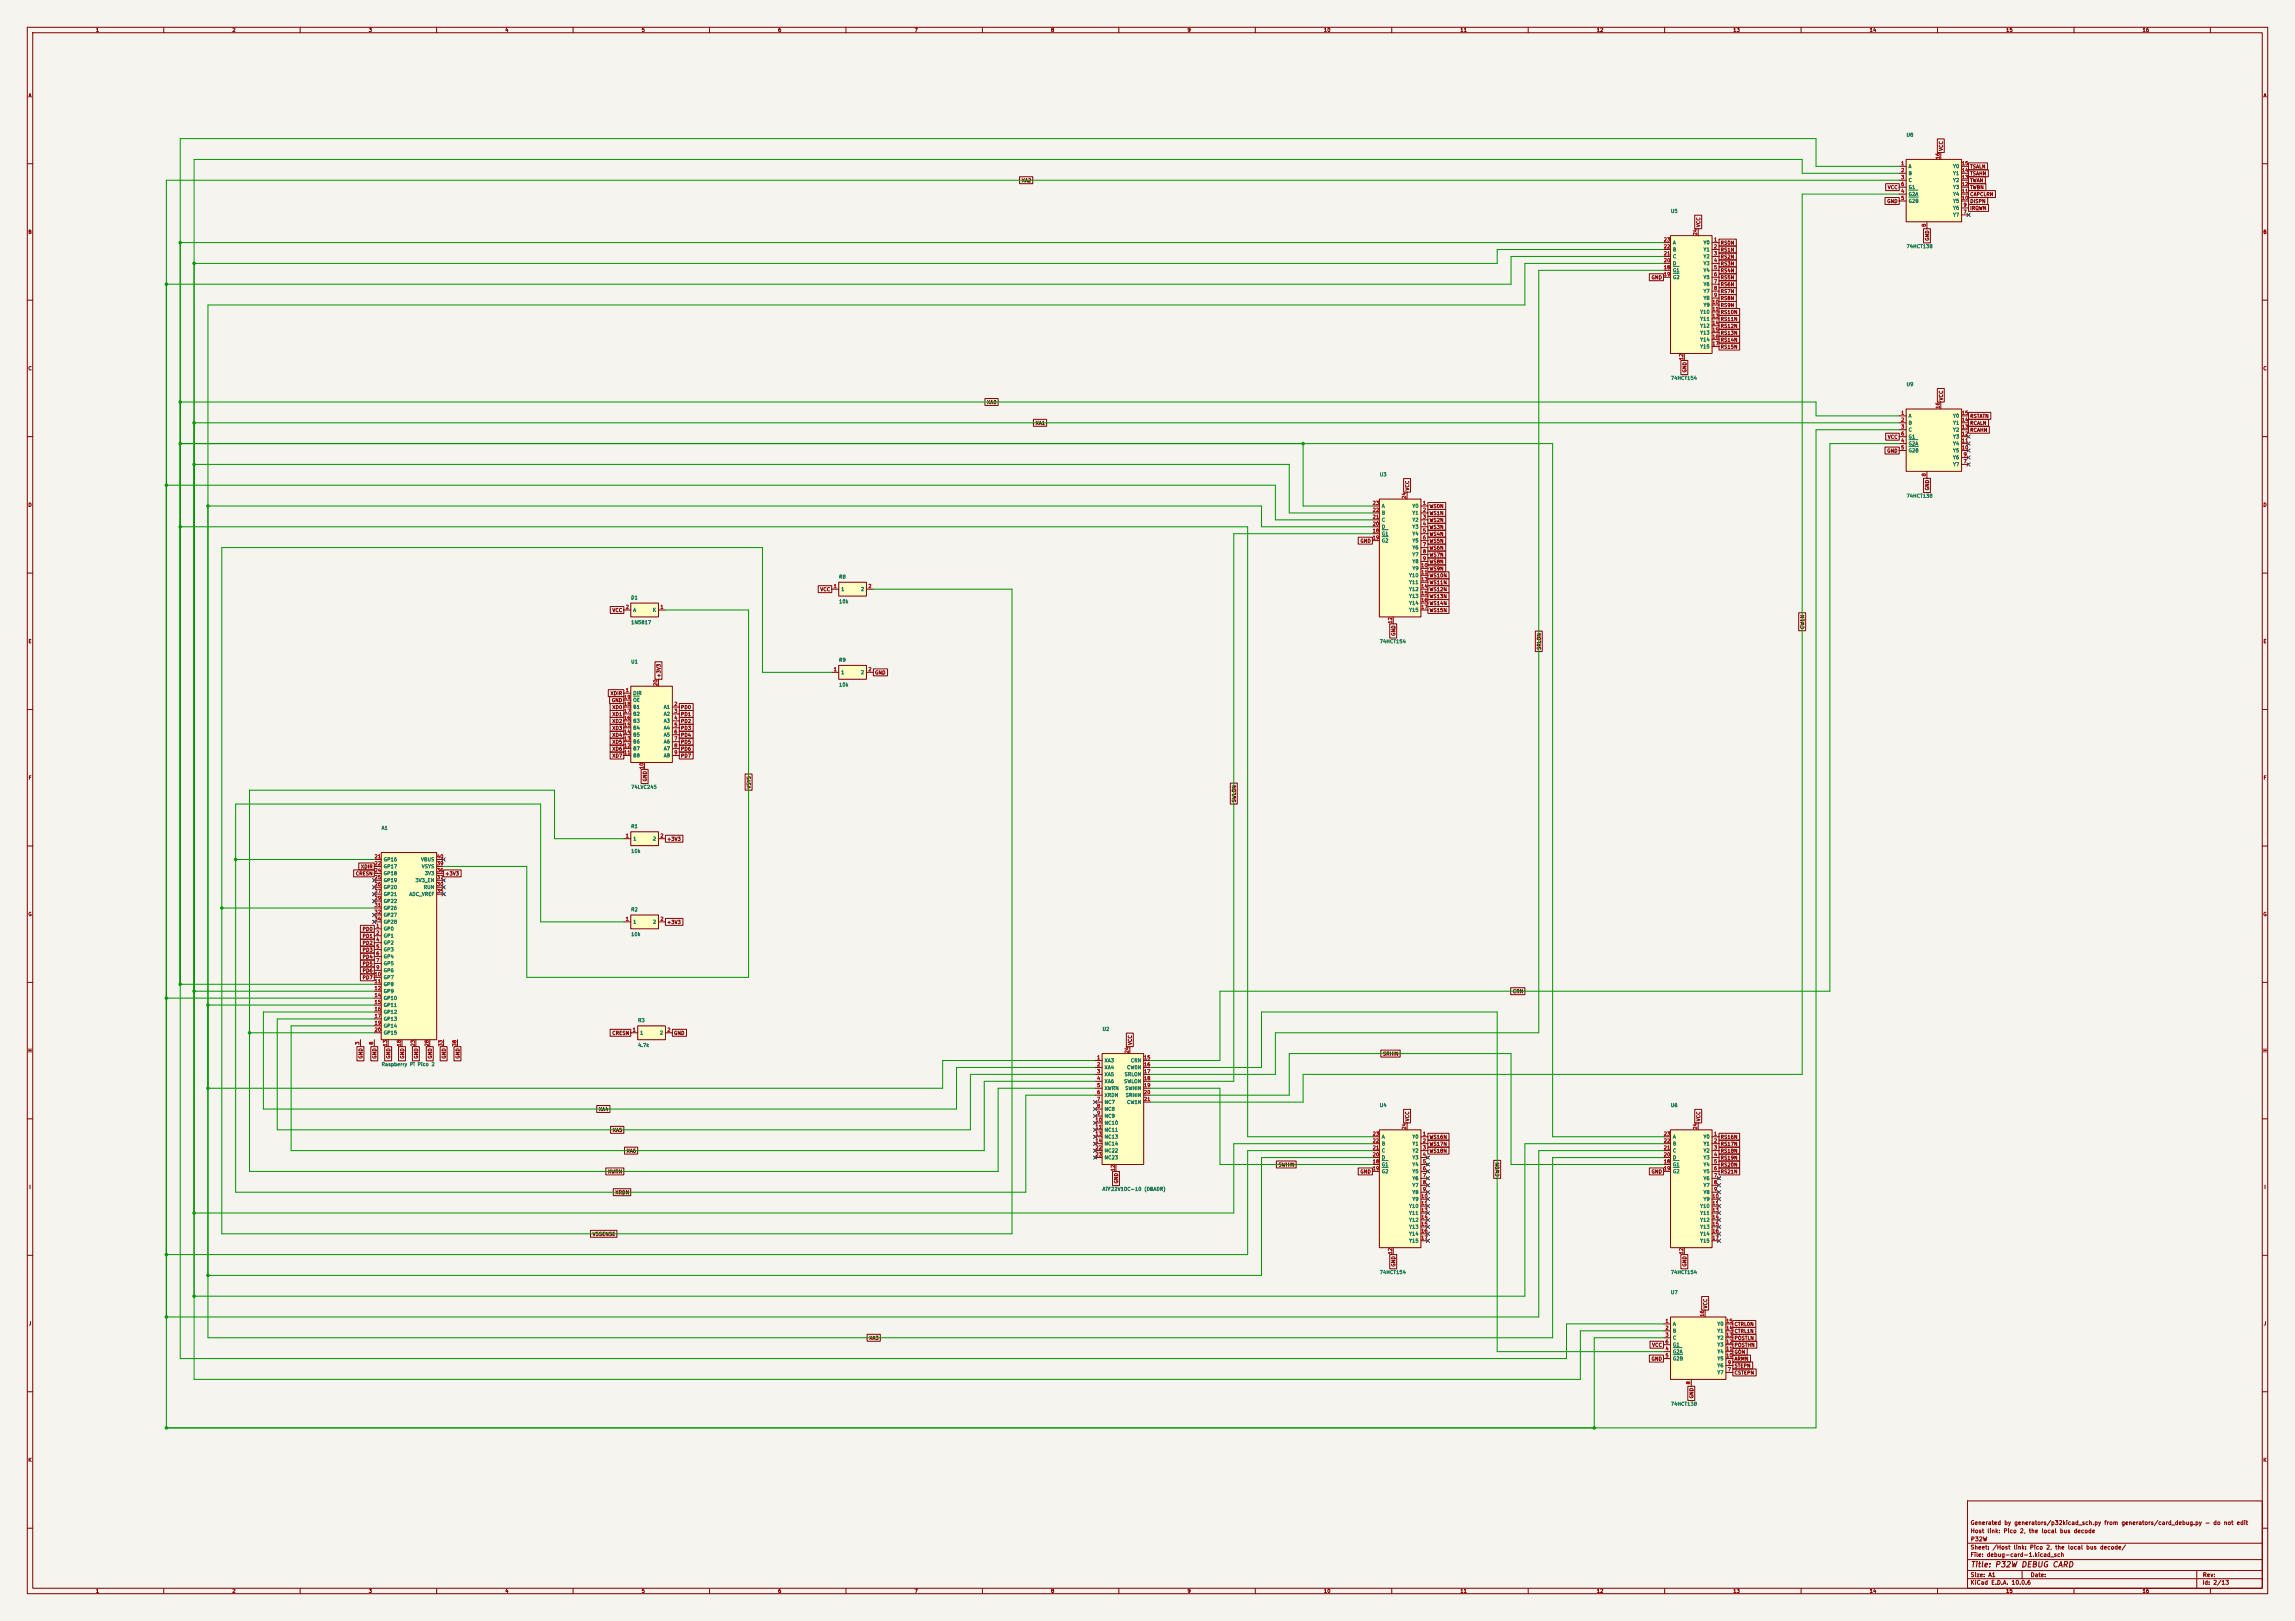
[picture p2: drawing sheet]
<svg xmlns="http://www.w3.org/2000/svg" width="841mm" height="594mm" viewBox="0 0 841 594" stroke-linecap="round" stroke-linejoin="round" font-family="sans-serif">
<defs><g id="words">
<text font-size="2" fill="#840000" x="722" y="574.8">Title: P32W DEBUG CARD</text>
<g font-size="1.5" fill="#840000">
<text x="721.9" y="562.1">Host link: Pico 2, the local bus decode</text>
<text x="721.9" y="559.1">Generated by generators/p32kicad_sch.py from generators/card_debug.py - do not edit</text>
<text x="721.9" y="568.1">Sheet: /Host link: Pico 2, the local bus decode/</text>
<text x="722" y="565.1">P32W</text>
<text x="721.9" y="570.8">File: debug-card-1.kicad_sch</text>
<text x="721.9" y="581">KiCad E.D.A. 10.0.6</text>
<text x="721.9" y="578.2">Size: A1</text>
<text x="743.9" y="578.2">Date:</text>
<text x="806.9" y="581">Id: 2/13</text>
<text x="807" y="578.2">Rev:</text>
</g>
<g font-size="1.3" fill="#840000">
<text x="35" y="12">1</text>
<text x="85" y="12">2</text>
<text x="135" y="12">3</text>
<text x="185" y="12">4</text>
<text x="235" y="12">5</text>
<text x="285" y="12">6</text>
<text x="335" y="12">7</text>
<text x="385" y="12">8</text>
<text x="435" y="12">9</text>
<text x="485" y="12">10</text>
<text x="535" y="12">11</text>
<text x="585" y="12">12</text>
<text x="635" y="12">13</text>
<text x="685" y="12">14</text>
<text x="735" y="12">15</text>
<text x="785" y="12">16</text>
<text x="10.3" y="36">A</text>
<text x="829.3" y="36">A</text>
<text x="712.3" y="55.4" transform="rotate(-90 712.3 55.4)">VCC</text>
<text x="721.8" y="64.6">TSAHN</text>
<text x="721.8" y="62">TSALN</text>
<text x="374.2" y="67.1">XA2</text>
<text x="691.6" y="69.6">VCC</text>
<text x="721.8" y="67.1">TWAN</text>
<text x="721.8" y="69.6">TWBN</text>
<text x="691.4" y="74.7">GND</text>
<text x="721.8" y="77.3">IRQWN</text>
<text x="721.8" y="74.7">DISPN</text>
<text x="721.8" y="72.2">CAPCLRN</text>
<text x="623.4" y="83.4" transform="rotate(-90 623.4 83.4)">VCC</text>
<text x="10.2" y="86">B</text>
<text x="630.4" y="90">RS0N</text>
<text x="707.2" y="88.4" transform="rotate(-90 707.2 88.4)">GND</text>
<text x="829.2" y="86">B</text>
<text x="630.4" y="95">RS2N</text>
<text x="630.4" y="92.5">RS1N</text>
<text x="630.4" y="100.1">RS4N</text>
<text x="630.4" y="97.6">RS3N</text>
<text x="605" y="102.7">GND</text>
<text x="630.4" y="102.7">RS5N</text>
<text x="630.4" y="105.2">RS6N</text>
<text x="630.4" y="107.7">RS7N</text>
<text x="630.4" y="110.3">RS8N</text>
<text x="630.4" y="112.8">RS9N</text>
<text x="630.4" y="115.4">RS10N</text>
<text x="630.4" y="117.9">RS11N</text>
<text x="630.4" y="120.4">RS12N</text>
<text x="630.4" y="123">RS13N</text>
<text x="630.4" y="125.5">RS14N</text>
<text x="630.4" y="128.1">RS15N</text>
<text x="10.2" y="136">C</text>
<text x="618.3" y="136.7" transform="rotate(-90 618.3 136.7)">GND</text>
<text x="829.2" y="136">C</text>
<text x="361.5" y="148.4">XA0</text>
<text x="712.3" y="146.9" transform="rotate(-90 712.3 146.9)">VCC</text>
<text x="379.3" y="156">XA1</text>
<text x="721.8" y="156">RCALN</text>
<text x="721.8" y="153.5">RSTATN</text>
<text x="691.6" y="161.1">VCC</text>
<text x="721.8" y="158.5">RCAHN</text>
<text x="691.4" y="166.2">GND</text>
<text x="516.7" y="179.9" transform="rotate(-90 516.7 179.9)">VCC</text>
<text x="707.2" y="179.8" transform="rotate(-90 707.2 179.8)">GND</text>
<text x="10.2" y="186">D</text>
<text x="829.2" y="186">D</text>
<text x="523.7" y="191.6">WS2N</text>
<text x="523.7" y="189">WS1N</text>
<text x="523.7" y="186.5">WS0N</text>
<text x="523.7" y="194.1">WS3N</text>
<text x="523.7" y="196.6">WS4N</text>
<text x="498.3" y="199.2">GND</text>
<text x="523.7" y="199.2">WS5N</text>
<text x="523.7" y="201.7">WS6N</text>
<text x="523.7" y="204.3">WS7N</text>
<text x="523.7" y="206.8">WS8N</text>
<text x="523.7" y="209.3">WS9N</text>
<text x="523.7" y="214.4">WS11N</text>
<text x="523.7" y="211.9">WS10N</text>
<text x="300.5" y="217">VCC</text>
<text x="523.7" y="217">WS12N</text>
<text x="523.7" y="219.5">WS13N</text>
<text x="224.3" y="224.6">VCC</text>
<text x="523.7" y="222">WS14N</text>
<text x="523.7" y="224.6">WS15N</text>
<text x="511.6" y="233.2" transform="rotate(-90 511.6 233.2)">GND</text>
<text x="661.5" y="230.7" transform="rotate(-90 661.5 230.7)">CW1N</text>
<text x="10.3" y="236">E</text>
<text x="564.9" y="238.3" transform="rotate(-90 564.9 238.3)">SRLON</text>
<text x="829.3" y="236">E</text>
<text x="242.4" y="248.5" transform="rotate(-90 242.4 248.5)">+3V3</text>
<text x="320.5" y="247.4">GND</text>
<text x="223.5" y="255.1">XDIR</text>
<text x="224" y="257.6">GND</text>
<text x="224.2" y="260.1">XD0</text>
<text x="224.2" y="262.7">XD1</text>
<text x="249.4" y="260.1">PD0</text>
<text x="249.4" y="262.7">PD1</text>
<text x="224.2" y="265.2">XD2</text>
<text x="224.2" y="267.8">XD3</text>
<text x="249.4" y="267.8">PD3</text>
<text x="249.4" y="265.2">PD2</text>
<text x="224.2" y="275.4">XD6</text>
<text x="224.2" y="272.8">XD5</text>
<text x="224.2" y="270.3">XD4</text>
<text x="249.4" y="270.3">PD4</text>
<text x="249.4" y="272.8">PD5</text>
<text x="249.4" y="275.4">PD6</text>
<text x="224.2" y="277.9">XD7</text>
<text x="249.4" y="277.9">PD7</text>
<text x="10.3" y="286">F</text>
<text x="237.3" y="286.5" transform="rotate(-90 237.3 286.5)">GND</text>
<text x="829.3" y="286">F</text>
<text x="275.4" y="289.1" transform="rotate(-90 275.4 289.1)">VSYS</text>
<text x="453.2" y="294.2" transform="rotate(-90 453.2 294.2)">SWLON</text>
<text x="244.3" y="308.4">+3V3</text>
<text x="130.2" y="321.1">CRESN</text>
<text x="132.1" y="318.6">XDIR</text>
<text x="163" y="321.1">+3V3</text>
<text x="10.2" y="336">G</text>
<text x="829.2" y="336">G</text>
<text x="132.7" y="341.4">PD0</text>
<text x="244.3" y="338.9">+3V3</text>
<text x="132.7" y="346.5">PD2</text>
<text x="132.7" y="344">PD1</text>
<text x="132.7" y="349">PD3</text>
<text x="132.7" y="351.6">PD4</text>
<text x="132.7" y="354.1">PD5</text>
<text x="132.7" y="356.7">PD6</text>
<text x="132.7" y="359.2">PD7</text>
<text x="554.2" y="364.3">CRN</text>
<text x="224.2" y="379.5">CRESN</text>
<text x="246.8" y="379.5">GND</text>
<text x="415.1" y="383.1" transform="rotate(-90 415.1 383.1)">VCC</text>
<text x="10.2" y="386">H</text>
<text x="133.1" y="388.1" transform="rotate(-90 133.1 388.1)">GND</text>
<text x="138.2" y="388.1" transform="rotate(-90 138.2 388.1)">GND</text>
<text x="143.3" y="388.1" transform="rotate(-90 143.3 388.1)">GND</text>
<text x="148.4" y="388.1" transform="rotate(-90 148.4 388.1)">GND</text>
<text x="153.5" y="388.1" transform="rotate(-90 153.5 388.1)">GND</text>
<text x="158.5" y="388.1" transform="rotate(-90 158.5 388.1)">GND</text>
<text x="163.6" y="388.1" transform="rotate(-90 163.6 388.1)">GND</text>
<text x="168.7" y="388.1" transform="rotate(-90 168.7 388.1)">GND</text>
<text x="506.6" y="387.1">SRHIN</text>
<text x="829.2" y="386">H</text>
<text x="219.3" y="407.5">XA4</text>
<text x="516.7" y="411" transform="rotate(-90 516.7 411)">VCC</text>
<text x="623.4" y="411" transform="rotate(-90 623.4 411)">VCC</text>
<text x="224.4" y="415.1">XA5</text>
<text x="523.7" y="417.6">WS16N</text>
<text x="630.4" y="417.6">RS16N</text>
<text x="229.5" y="422.7">XA6</text>
<text x="523.7" y="422.7">WS18N</text>
<text x="523.7" y="420.2">WS17N</text>
<text x="630.4" y="425.2">RS19N</text>
<text x="630.4" y="422.7">RS18N</text>
<text x="630.4" y="420.2">RS17N</text>
<text x="222.6" y="430.3">XWRN</text>
<text x="468.3" y="427.8">SWHIN</text>
<text x="498.3" y="430.3">GND</text>
<text x="549.7" y="431.3" transform="rotate(-90 549.7 431.3)">CW0N</text>
<text x="605" y="430.3">GND</text>
<text x="630.4" y="427.8">RS20N</text>
<text x="630.4" y="430.3">RS21N</text>
<text x="10.6" y="436">I</text>
<text x="225.4" y="437.9">XRDN</text>
<text x="410" y="433.8" transform="rotate(-90 410 433.8)">GND</text>
<text x="829.6" y="436">I</text>
<text x="217" y="453.2">V5SENSE</text>
<text x="511.6" y="464.3" transform="rotate(-90 511.6 464.3)">GND</text>
<text x="618.3" y="464.3" transform="rotate(-90 618.3 464.3)">GND</text>
<text x="625.9" y="479.6" transform="rotate(-90 625.9 479.6)">VCC</text>
<text x="10.4" y="486">J</text>
<text x="829.4" y="486">J</text>
<text x="318.4" y="491.3">XA3</text>
<text x="635.4" y="491.3">POSTLN</text>
<text x="635.4" y="488.7">CTRL1N</text>
<text x="635.4" y="486.2">CTRL0N</text>
<text x="605.3" y="493.8">VCC</text>
<text x="635.4" y="493.8">POSTHN</text>
<text x="635.4" y="496.4">GON</text>
<text x="605" y="498.9">GND</text>
<text x="635.4" y="504">CSTEPN</text>
<text x="635.4" y="501.4">STEPN</text>
<text x="635.4" y="498.9">ARMN</text>
<text x="620.8" y="512.6" transform="rotate(-90 620.8 512.6)">GND</text>
<text x="10.2" y="536">K</text>
<text x="829.2" y="536">K</text>
<text x="35" y="584">1</text>
<text x="85" y="584">2</text>
<text x="135" y="584">3</text>
<text x="185" y="584">4</text>
<text x="235" y="584">5</text>
<text x="285" y="584">6</text>
<text x="335" y="584">7</text>
<text x="385" y="584">8</text>
<text x="435" y="584">9</text>
<text x="485" y="584">10</text>
<text x="535" y="584">11</text>
<text x="585" y="584">12</text>
<text x="635" y="584">13</text>
<text x="685" y="584">14</text>
<text x="735" y="584">15</text>
<text x="785" y="584">16</text>
</g>
<g font-size="1.3" fill="#006464">
<text x="698.5" y="50.4">U8</text>
<text x="699.2" y="61.9">A</text>
<text x="699.2" y="64.5">B</text>
<text x="715.5" y="64.5">Y1</text>
<text x="715.5" y="61.9">Y0</text>
<text x="699.2" y="67">C</text>
<text x="699.2" y="69.5">G1</text>
<text x="715.5" y="69.5">Y3</text>
<text x="715.5" y="67">Y2</text>
<text x="699.2" y="72.1">G2A</text>
<text x="699.2" y="74.6">G2B</text>
<text x="715.5" y="77.2">Y6</text>
<text x="715.5" y="74.6">Y5</text>
<text x="715.5" y="72.1">Y4</text>
<text x="612.1" y="78.3">U5</text>
<text x="715.5" y="79.7">Y7</text>
<text x="612.9" y="89.9">A</text>
<text x="624.1" y="89.9">Y0</text>
<text x="612.9" y="94.9">C</text>
<text x="612.9" y="92.4">B</text>
<text x="624.1" y="92.4">Y1</text>
<text x="624.1" y="94.9">Y2</text>
<text x="698.5" y="91.2">74HCT138</text>
<text x="612.9" y="100">G1</text>
<text x="612.9" y="97.5">D</text>
<text x="624.1" y="97.5">Y3</text>
<text x="624.1" y="100">Y4</text>
<text x="612.9" y="102.6">G2</text>
<text x="624.1" y="102.6">Y5</text>
<text x="624.1" y="105.1">Y6</text>
<text x="624.1" y="107.6">Y7</text>
<text x="624.1" y="110.2">Y8</text>
<text x="624.1" y="112.7">Y9</text>
<text x="622.9" y="115.3">Y10</text>
<text x="622.9" y="117.8">Y11</text>
<text x="622.9" y="120.3">Y12</text>
<text x="622.9" y="122.9">Y13</text>
<text x="622.9" y="125.4">Y14</text>
<text x="622.9" y="128">Y15</text>
<text x="612.1" y="139.5">74HCT154</text>
<text x="698.5" y="141.8">U9</text>
<text x="699.2" y="153.4">A</text>
<text x="699.2" y="155.9">B</text>
<text x="715.5" y="155.9">Y1</text>
<text x="715.5" y="153.4">Y0</text>
<text x="699.2" y="158.4">C</text>
<text x="699.2" y="161">G1</text>
<text x="715.5" y="161">Y3</text>
<text x="715.5" y="158.4">Y2</text>
<text x="699.2" y="163.5">G2A</text>
<text x="699.2" y="166.1">G2B</text>
<text x="715.5" y="166.1">Y5</text>
<text x="715.5" y="163.5">Y4</text>
<text x="715.5" y="171.1">Y7</text>
<text x="715.5" y="168.6">Y6</text>
<text x="505.4" y="174.8">U3</text>
<text x="698.5" y="182.7">74HCT138</text>
<text x="506.2" y="191.5">C</text>
<text x="506.2" y="188.9">B</text>
<text x="506.2" y="186.4">A</text>
<text x="517.4" y="186.4">Y0</text>
<text x="517.4" y="188.9">Y1</text>
<text x="517.4" y="191.5">Y2</text>
<text x="506.2" y="196.5">G1</text>
<text x="506.2" y="194">D</text>
<text x="517.4" y="194">Y3</text>
<text x="517.4" y="196.5">Y4</text>
<text x="506.2" y="199.1">G2</text>
<text x="517.4" y="199.1">Y5</text>
<text x="517.4" y="201.6">Y6</text>
<text x="517.4" y="204.2">Y7</text>
<text x="517.4" y="206.7">Y8</text>
<text x="517.4" y="209.2">Y9</text>
<text x="307.3" y="212.3">R8</text>
<text x="516.2" y="211.8">Y10</text>
<text x="516.2" y="214.3">Y11</text>
<text x="231.1" y="219.9">D1</text>
<text x="307.3" y="221.4">10k</text>
<text x="308.1" y="216.9">1</text>
<text x="315.3" y="216.9">2</text>
<text x="516.2" y="216.9">Y12</text>
<text x="516.2" y="219.4">Y13</text>
<text x="516.2" y="221.9">Y14</text>
<text x="231.9" y="224.5">A</text>
<text x="239" y="224.5">K</text>
<text x="516.2" y="224.5">Y15</text>
<text x="231.1" y="229">1N5817</text>
<text x="505.4" y="236">74HCT154</text>
<text x="231.1" y="243.4">U1</text>
<text x="307.3" y="242.8">R9</text>
<text x="307.3" y="251.9">10k</text>
<text x="308.1" y="247.3">1</text>
<text x="315.3" y="247.3">2</text>
<text x="231.9" y="255">DIR</text>
<text x="231.9" y="257.5">OE</text>
<text x="231.9" y="262.6">B2</text>
<text x="231.9" y="260">B1</text>
<text x="243.1" y="260">A1</text>
<text x="243.1" y="262.6">A2</text>
<text x="231.9" y="267.7">B4</text>
<text x="231.9" y="265.1">B3</text>
<text x="243.1" y="265.1">A3</text>
<text x="243.1" y="267.7">A4</text>
<text x="231.9" y="275.3">B7</text>
<text x="231.9" y="272.7">B6</text>
<text x="231.9" y="270.2">B5</text>
<text x="243.1" y="270.2">A5</text>
<text x="243.1" y="272.7">A6</text>
<text x="243.1" y="275.3">A7</text>
<text x="231.9" y="277.8">B8</text>
<text x="243.1" y="277.8">A8</text>
<text x="231.1" y="289.4">74LVC245</text>
<text x="139.7" y="304.4">A1</text>
<text x="231.1" y="303.8">R1</text>
<text x="231.9" y="308.3">1</text>
<text x="239.1" y="308.3">2</text>
<text x="140.4" y="315.9">GP16</text>
<text x="154.1" y="315.9">VBUS</text>
<text x="231.1" y="312.8">10k</text>
<text x="140.4" y="318.5">GP17</text>
<text x="140.4" y="321">GP18</text>
<text x="140.4" y="323.5">GP19</text>
<text x="152.1" y="323.5">3V3_EN</text>
<text x="154.4" y="318.5">VSYS</text>
<text x="155.5" y="321">3V3</text>
<text x="140.4" y="326.1">GP20</text>
<text x="140.4" y="328.6">GP21</text>
<text x="149.8" y="328.6">ADC_VREF</text>
<text x="155.1" y="326.1">RUN</text>
<text x="140.4" y="331.2">GP22</text>
<text x="140.4" y="333.7">GP26</text>
<text x="231.1" y="334.2">R2</text>
<text x="140.4" y="341.3">GP0</text>
<text x="140.4" y="336.2">GP27</text>
<text x="140.4" y="338.8">GP28</text>
<text x="231.9" y="338.8">1</text>
<text x="239.1" y="338.8">2</text>
<text x="140.4" y="343.9">GP1</text>
<text x="140.4" y="346.4">GP2</text>
<text x="231.1" y="343.3">10k</text>
<text x="140.4" y="348.9">GP3</text>
<text x="140.4" y="351.5">GP4</text>
<text x="140.4" y="354">GP5</text>
<text x="140.4" y="356.6">GP6</text>
<text x="140.4" y="359.1">GP7</text>
<text x="140.4" y="361.6">GP8</text>
<text x="140.4" y="364.2">GP9</text>
<text x="140.4" y="366.7">GP10</text>
<text x="140.4" y="369.3">GP11</text>
<text x="140.4" y="371.8">GP12</text>
<text x="140.4" y="374.3">GP13</text>
<text x="140.4" y="376.9">GP14</text>
<text x="233.7" y="374.9">R3</text>
<text x="140.4" y="379.4">GP15</text>
<text x="233.7" y="384">4.7k</text>
<text x="234.4" y="379.4">1</text>
<text x="241.6" y="379.4">2</text>
<text x="403.8" y="378">U2</text>
<text x="404.6" y="389.6">XA3</text>
<text x="414.2" y="389.6">CRN</text>
<text x="139.7" y="391">Raspberry Pi Pico 2</text>
<text x="404.6" y="392.1">XA4</text>
<text x="404.6" y="394.7">XA5</text>
<text x="411.9" y="394.7">SRLON</text>
<text x="412.8" y="392.1">CW0N</text>
<text x="404.6" y="397.2">XA6</text>
<text x="404.6" y="399.7">XWRN</text>
<text x="411.8" y="397.2">SWLON</text>
<text x="412.2" y="399.7">SWHIN</text>
<text x="404.6" y="402.3">XRDN</text>
<text x="404.6" y="404.8">NC7</text>
<text x="404.6" y="407.4">NC8</text>
<text x="412.4" y="402.3">SRHIN</text>
<text x="412.8" y="404.8">CW1N</text>
<text x="505.4" y="406">U4</text>
<text x="612.1" y="406">U6</text>
<text x="404.6" y="409.9">NC9</text>
<text x="404.6" y="412.4">NC10</text>
<text x="404.6" y="415">NC11</text>
<text x="404.6" y="417.5">NC13</text>
<text x="506.2" y="417.5">A</text>
<text x="517.4" y="417.5">Y0</text>
<text x="612.9" y="417.5">A</text>
<text x="624.1" y="417.5">Y0</text>
<text x="404.6" y="420.1">NC14</text>
<text x="404.6" y="422.6">NC22</text>
<text x="404.6" y="425.1">NC23</text>
<text x="506.2" y="425.1">D</text>
<text x="506.2" y="422.6">C</text>
<text x="506.2" y="420.1">B</text>
<text x="517.4" y="420.1">Y1</text>
<text x="517.4" y="422.6">Y2</text>
<text x="517.4" y="425.1">Y3</text>
<text x="612.9" y="425.1">D</text>
<text x="612.9" y="422.6">C</text>
<text x="612.9" y="420.1">B</text>
<text x="624.1" y="420.1">Y1</text>
<text x="624.1" y="422.6">Y2</text>
<text x="624.1" y="425.1">Y3</text>
<text x="506.2" y="427.7">G1</text>
<text x="506.2" y="430.2">G2</text>
<text x="517.4" y="427.7">Y4</text>
<text x="517.4" y="430.2">Y5</text>
<text x="612.9" y="427.7">G1</text>
<text x="612.9" y="430.2">G2</text>
<text x="624.1" y="427.7">Y4</text>
<text x="624.1" y="430.2">Y5</text>
<text x="403.8" y="436.7">ATF22V10C-10 (DBADR)</text>
<text x="517.4" y="432.8">Y6</text>
<text x="517.4" y="435.3">Y7</text>
<text x="517.4" y="437.8">Y8</text>
<text x="624.1" y="432.8">Y6</text>
<text x="624.1" y="435.3">Y7</text>
<text x="624.1" y="437.8">Y8</text>
<text x="516.2" y="442.9">Y10</text>
<text x="517.4" y="440.4">Y9</text>
<text x="622.9" y="442.9">Y10</text>
<text x="624.1" y="440.4">Y9</text>
<text x="516.2" y="445.5">Y11</text>
<text x="516.2" y="448">Y12</text>
<text x="622.9" y="445.5">Y11</text>
<text x="622.9" y="448">Y12</text>
<text x="516.2" y="450.5">Y13</text>
<text x="516.2" y="453.1">Y14</text>
<text x="516.2" y="455.6">Y15</text>
<text x="622.9" y="450.5">Y13</text>
<text x="622.9" y="453.1">Y14</text>
<text x="622.9" y="455.6">Y15</text>
<text x="505.4" y="467.2">74HCT154</text>
<text x="612.1" y="467.2">74HCT154</text>
<text x="612.1" y="474.6">U7</text>
<text x="612.9" y="486.1">A</text>
<text x="612.9" y="488.6">B</text>
<text x="612.9" y="491.2">C</text>
<text x="629.2" y="491.2">Y2</text>
<text x="629.2" y="488.6">Y1</text>
<text x="629.2" y="486.1">Y0</text>
<text x="612.9" y="496.3">G2A</text>
<text x="612.9" y="493.7">G1</text>
<text x="629.2" y="496.3">Y4</text>
<text x="629.2" y="493.7">Y3</text>
<text x="612.9" y="498.8">G2B</text>
<text x="629.2" y="503.9">Y7</text>
<text x="629.2" y="501.3">Y6</text>
<text x="629.2" y="498.8">Y5</text>
<text x="612.1" y="515.4">74HCT138</text>
</g>
<g font-size="1.3" fill="#a90000">
<text x="711.1" y="58.5" transform="rotate(-90 711.1 58.5)">16</text>
<text x="696.5" y="60.8">1</text>
<text x="696.5" y="63.4">2</text>
<text x="696.5" y="65.9">3</text>
<text x="718.8" y="65.9">13</text>
<text x="718.8" y="63.4">14</text>
<text x="718.8" y="60.8">15</text>
<text x="696.5" y="71">4</text>
<text x="696.5" y="68.4">6</text>
<text x="718.8" y="71">11</text>
<text x="718.8" y="68.4">12</text>
<text x="696.5" y="73.5">5</text>
<text x="718.8" y="73.5">10</text>
<text x="719.4" y="76.1">9</text>
<text x="706" y="83.3" transform="rotate(-90 706 83.3)">8</text>
<text x="719.4" y="78.6">7</text>
<text x="609.5" y="88.8">23</text>
<text x="622.2" y="86.4" transform="rotate(-90 622.2 86.4)">24</text>
<text x="627.9" y="88.8">1</text>
<text x="609.5" y="93.8">21</text>
<text x="609.5" y="91.3">22</text>
<text x="627.9" y="91.3">2</text>
<text x="627.9" y="93.8">3</text>
<text x="609.5" y="98.9">18</text>
<text x="609.5" y="101.5">19</text>
<text x="609.5" y="96.4">20</text>
<text x="627.9" y="96.4">4</text>
<text x="627.9" y="98.9">5</text>
<text x="627.9" y="101.5">6</text>
<text x="627.9" y="104">7</text>
<text x="627.9" y="106.5">8</text>
<text x="627.3" y="111.6">10</text>
<text x="627.9" y="109.1">9</text>
<text x="627.3" y="114.2">11</text>
<text x="627.3" y="116.7">13</text>
<text x="627.3" y="119.2">14</text>
<text x="627.3" y="121.8">15</text>
<text x="627.3" y="124.3">16</text>
<text x="627.3" y="126.9">17</text>
<text x="617.1" y="132.1" transform="rotate(-90 617.1 132.1)">12</text>
<text x="711.1" y="149.9" transform="rotate(-90 711.1 149.9)">16</text>
<text x="696.5" y="152.3">1</text>
<text x="696.5" y="154.8">2</text>
<text x="718.8" y="154.8">14</text>
<text x="718.8" y="152.3">15</text>
<text x="696.5" y="157.3">3</text>
<text x="696.5" y="159.9">6</text>
<text x="718.8" y="159.9">12</text>
<text x="718.8" y="157.3">13</text>
<text x="696.5" y="162.4">4</text>
<text x="696.5" y="165">5</text>
<text x="718.8" y="165">10</text>
<text x="718.8" y="162.4">11</text>
<text x="719.4" y="167.5">9</text>
<text x="719.4" y="170">7</text>
<text x="706" y="174.7" transform="rotate(-90 706 174.7)">8</text>
<text x="502.9" y="185.3">23</text>
<text x="515.5" y="182.9" transform="rotate(-90 515.5 182.9)">24</text>
<text x="521.2" y="185.3">1</text>
<text x="502.9" y="190.4">21</text>
<text x="502.9" y="187.8">22</text>
<text x="521.2" y="187.8">2</text>
<text x="521.2" y="190.4">3</text>
<text x="502.9" y="195.4">18</text>
<text x="502.9" y="198">19</text>
<text x="502.9" y="192.9">20</text>
<text x="521.2" y="192.9">4</text>
<text x="521.2" y="195.4">5</text>
<text x="521.2" y="198">6</text>
<text x="521.2" y="200.5">7</text>
<text x="521.2" y="203.1">8</text>
<text x="520.6" y="208.1">10</text>
<text x="521.2" y="205.6">9</text>
<text x="305.3" y="215.8">1</text>
<text x="318" y="215.8">2</text>
<text x="520.6" y="210.7">11</text>
<text x="520.6" y="213.2">13</text>
<text x="520.6" y="215.8">14</text>
<text x="520.6" y="218.3">15</text>
<text x="520.6" y="220.8">16</text>
<text x="229.1" y="223.4">2</text>
<text x="241.8" y="223.4">1</text>
<text x="520.6" y="223.4">17</text>
<text x="510.4" y="228.7" transform="rotate(-90 510.4 228.7)">12</text>
<text x="241.2" y="251.5" transform="rotate(-90 241.2 251.5)">20</text>
<text x="305.3" y="246.2">1</text>
<text x="318" y="246.2">2</text>
<text x="228.5" y="256.4">19</text>
<text x="229.1" y="253.9">1</text>
<text x="228.5" y="261.5">17</text>
<text x="228.5" y="258.9">18</text>
<text x="246.9" y="258.9">2</text>
<text x="246.9" y="261.5">3</text>
<text x="228.5" y="269.1">14</text>
<text x="228.5" y="266.6">15</text>
<text x="228.5" y="264">16</text>
<text x="246.9" y="264">4</text>
<text x="246.9" y="266.6">5</text>
<text x="246.9" y="269.1">6</text>
<text x="228.5" y="274.2">12</text>
<text x="228.5" y="271.6">13</text>
<text x="246.9" y="271.6">7</text>
<text x="246.9" y="274.2">8</text>
<text x="228.5" y="276.7">11</text>
<text x="246.9" y="276.7">9</text>
<text x="236.1" y="282" transform="rotate(-90 236.1 282)">10</text>
<text x="229.1" y="307.2">1</text>
<text x="241.8" y="307.2">2</text>
<text x="137.1" y="314.8">21</text>
<text x="137.1" y="317.4">22</text>
<text x="160" y="317.4">39</text>
<text x="160" y="314.8">40</text>
<text x="137.1" y="319.9">24</text>
<text x="137.1" y="322.4">25</text>
<text x="160" y="319.9">36</text>
<text x="160" y="322.4">37</text>
<text x="137.1" y="325">26</text>
<text x="137.1" y="327.5">27</text>
<text x="160" y="325">30</text>
<text x="160" y="327.5">35</text>
<text x="137.1" y="330.1">29</text>
<text x="137.1" y="332.6">31</text>
<text x="137.1" y="335.1">32</text>
<text x="137.1" y="337.7">34</text>
<text x="137.7" y="340.2">1</text>
<text x="229.1" y="337.7">1</text>
<text x="241.8" y="337.7">2</text>
<text x="137.7" y="342.8">2</text>
<text x="137.7" y="345.3">4</text>
<text x="137.7" y="347.8">5</text>
<text x="137.7" y="350.4">6</text>
<text x="137.7" y="352.9">7</text>
<text x="137.1" y="358">10</text>
<text x="137.7" y="355.5">9</text>
<text x="137.1" y="360.5">11</text>
<text x="137.1" y="363.1">12</text>
<text x="137.1" y="365.6">14</text>
<text x="137.1" y="368.2">15</text>
<text x="137.1" y="370.7">16</text>
<text x="137.1" y="373.2">17</text>
<text x="137.1" y="375.8">19</text>
<text x="131.9" y="383" transform="rotate(-90 131.9 383)">3</text>
<text x="137" y="383" transform="rotate(-90 137 383)">8</text>
<text x="137.1" y="378.3">20</text>
<text x="142.1" y="383.6" transform="rotate(-90 142.1 383.6)">13</text>
<text x="147.2" y="383.6" transform="rotate(-90 147.2 383.6)">18</text>
<text x="152.3" y="383.6" transform="rotate(-90 152.3 383.6)">23</text>
<text x="157.3" y="383.6" transform="rotate(-90 157.3 383.6)">28</text>
<text x="162.4" y="383.6" transform="rotate(-90 162.4 383.6)">33</text>
<text x="167.5" y="383.6" transform="rotate(-90 167.5 383.6)">38</text>
<text x="231.7" y="378.3">1</text>
<text x="244.4" y="378.3">2</text>
<text x="401.9" y="388.5">1</text>
<text x="413.9" y="386.1" transform="rotate(-90 413.9 386.1)">24</text>
<text x="419" y="388.5">15</text>
<text x="401.9" y="391">2</text>
<text x="401.9" y="393.6">3</text>
<text x="419" y="391">16</text>
<text x="419" y="393.6">17</text>
<text x="401.9" y="396.1">4</text>
<text x="401.9" y="398.6">5</text>
<text x="401.9" y="401.2">6</text>
<text x="419" y="396.1">18</text>
<text x="419" y="398.6">19</text>
<text x="419" y="401.2">20</text>
<text x="401.9" y="403.7">7</text>
<text x="401.9" y="406.3">8</text>
<text x="419" y="403.7">21</text>
<text x="401.3" y="411.3">10</text>
<text x="401.3" y="413.9">11</text>
<text x="401.9" y="408.8">9</text>
<text x="401.3" y="416.4">13</text>
<text x="401.3" y="419">14</text>
<text x="502.9" y="419">22</text>
<text x="502.9" y="416.4">23</text>
<text x="515.5" y="414.1" transform="rotate(-90 515.5 414.1)">24</text>
<text x="521.2" y="416.4">1</text>
<text x="521.2" y="419">2</text>
<text x="609.5" y="419">22</text>
<text x="609.5" y="416.4">23</text>
<text x="622.2" y="414.1" transform="rotate(-90 622.2 414.1)">24</text>
<text x="627.9" y="416.4">1</text>
<text x="627.9" y="419">2</text>
<text x="401.3" y="421.5">22</text>
<text x="401.3" y="424">23</text>
<text x="502.9" y="424">20</text>
<text x="502.9" y="421.5">21</text>
<text x="521.2" y="421.5">3</text>
<text x="521.2" y="424">4</text>
<text x="609.5" y="424">20</text>
<text x="609.5" y="421.5">21</text>
<text x="627.9" y="421.5">3</text>
<text x="627.9" y="424">4</text>
<text x="408.8" y="429.3" transform="rotate(-90 408.8 429.3)">12</text>
<text x="502.9" y="426.6">18</text>
<text x="502.9" y="429.1">19</text>
<text x="521.2" y="426.6">5</text>
<text x="521.2" y="429.1">6</text>
<text x="521.2" y="431.7">7</text>
<text x="609.5" y="426.6">18</text>
<text x="609.5" y="429.1">19</text>
<text x="627.9" y="426.6">5</text>
<text x="627.9" y="429.1">6</text>
<text x="627.9" y="431.7">7</text>
<text x="521.2" y="434.2">8</text>
<text x="521.2" y="436.7">9</text>
<text x="627.9" y="434.2">8</text>
<text x="627.9" y="436.7">9</text>
<text x="520.6" y="439.3">10</text>
<text x="520.6" y="441.8">11</text>
<text x="627.3" y="439.3">10</text>
<text x="627.3" y="441.8">11</text>
<text x="520.6" y="444.4">13</text>
<text x="520.6" y="446.9">14</text>
<text x="520.6" y="449.4">15</text>
<text x="627.3" y="444.4">13</text>
<text x="627.3" y="446.9">14</text>
<text x="627.3" y="449.4">15</text>
<text x="520.6" y="452">16</text>
<text x="520.6" y="454.5">17</text>
<text x="627.3" y="452">16</text>
<text x="627.3" y="454.5">17</text>
<text x="510.4" y="459.8" transform="rotate(-90 510.4 459.8)">12</text>
<text x="617.1" y="459.8" transform="rotate(-90 617.1 459.8)">12</text>
<text x="610.1" y="485">1</text>
<text x="624.7" y="482.7" transform="rotate(-90 624.7 482.7)">16</text>
<text x="632.4" y="485">15</text>
<text x="610.1" y="487.5">2</text>
<text x="610.1" y="490.1">3</text>
<text x="632.4" y="490.1">13</text>
<text x="632.4" y="487.5">14</text>
<text x="610.1" y="495.2">4</text>
<text x="610.1" y="497.7">5</text>
<text x="610.1" y="492.6">6</text>
<text x="632.4" y="497.7">10</text>
<text x="632.4" y="495.2">11</text>
<text x="632.4" y="492.6">12</text>
<text x="633" y="502.8">7</text>
<text x="633" y="500.2">9</text>
<text x="619.6" y="507.5" transform="rotate(-90 619.6 507.5)">8</text>
</g>
</g></defs>
<path d="M0 0h841v594h-841z" fill="#f5f4ef" stroke="#f5f4ef" stroke-width=".37"/>
<g fill="none" stroke="#840000" stroke-width=".37">
<path d="M10 10h821v574h-821zM12 12h817v570h-817zM60 10v2M110 10v2M160 10v2M210 10v2M260 10v2M310 10v2M360 10v2M410 10v2M460 10v2M510 10v2"/>
<path d="M560 10v2M610 10v2M660 10v2M710 10v2M760 10v2M810 10v2M10 60h2M829 60h2M10 110h2M829 110h2M10 160h2M829 160h2"/>
<path d="M10 210h2M829 210h2M10 260h2M829 260h2M10 310h2M829 310h2M10 360h2M829 360h2M10 410h2M829 410h2M10 460h2M829 460h2"/>
<path d="M10 510h2M829 510h2M10 560h2M721 550h108v32h-108zM829 560h2M721 578.5h108M721 575.5h108M721 571.5h108M721 565.5h108M741 575.5v3M805 575.5v6.5M60 582v2"/>
<path d="M110 582v2M160 582v2M210 582v2M260 582v2M310 582v2M360 582v2M410 582v2M460 582v2M510 582v2M560 582v2M610 582v2M660 582v2"/>
<path d="M710 582v2M760 582v2M810 582v2"/>
</g>
<path d="M612.1 414h15.3v43.2h-15.3z" fill="#ffffc2"/>
<g fill="none" stroke="#840000" stroke-width=".37">
<path d="M609.6 416.6h2.5M609.6 419.1h2.5M612.1 414h15.3v43.2h-15.3zM622.3 411.5v2.5M627.4 416.6h2.5M627.4 419.1h2.5M609.6 421.6h2.5M609.6 424.2h2.5M609.6 426.7h2.5M609.6 429.3h2.5M627.4 421.6h2.5M627.4 424.2h2.5"/>
<path d="M627.4 426.7h2.5M627.4 429.3h2.5M627.4 431.8h2.5M627.4 434.3h2.5M627.4 436.9h2.5M627.4 439.4h2.5M617.2 457.2v2.5M627.4 442h2.5M627.4 444.5h2.5M627.4 447h2.5M627.4 449.6h2.5M627.4 452.1h2.5"/>
<path d="M627.4 454.7h2.5"/>
</g>
<path d="M613.1 425.3h2.3M613.1 427.8h2.3" fill="none" stroke="#006464" stroke-width=".37"/>
<path d="M505.5 182.9h15.2v43.2h-15.2z" fill="#ffffc2"/>
<g fill="none" stroke="#840000" stroke-width=".37">
<path d="M502.9 185.4h2.6M502.9 188h2.6M502.9 190.5h2.6M502.9 193h2.6M502.9 195.6h2.6M502.9 198.1h2.6M505.5 182.9h15.2v43.2h-15.2zM515.6 180.3v2.6M520.7 185.4h2.5M520.7 188h2.5M520.7 190.5h2.5M520.7 193h2.5"/>
<path d="M520.7 195.6h2.5M520.7 198.1h2.5M520.7 200.7h2.5M520.7 203.2h2.5M520.7 205.7h2.5M520.7 208.3h2.5M520.7 210.8h2.5M520.7 213.4h2.5M520.7 215.9h2.5M520.7 218.4h2.5M510.5 226.1v2.5M520.7 221h2.5"/>
<path d="M520.7 223.5h2.5"/>
</g>
<path d="M506.4 194.1h2.3M506.4 196.7h2.3" fill="none" stroke="#006464" stroke-width=".37"/>
<path d="M612.1 86.4h15.3v43.1h-15.3z" fill="#ffffc2"/>
<g fill="none" stroke="#840000" stroke-width=".37">
<path d="M609.6 88.9h2.5M609.6 91.4h2.5M609.6 94h2.5M609.6 96.5h2.5M609.6 99.1h2.5M612.1 86.4h15.3v43.1h-15.3zM622.3 83.8v2.6M627.4 88.9h2.5M627.4 91.4h2.5M627.4 94h2.5M627.4 96.5h2.5M627.4 99.1h2.5"/>
<path d="M609.6 101.6h2.5M627.4 101.6h2.5M627.4 104.1h2.5M627.4 106.7h2.5M627.4 109.2h2.5M627.4 111.8h2.5M627.4 114.3h2.5M627.4 116.8h2.5M627.4 119.4h2.5M617.2 129.5v2.6M627.4 121.9h2.5M627.4 124.5h2.5"/>
<path d="M627.4 127h2.5"/>
</g>
<path d="M613.1 97.6h2.3M613.1 100.1h2.3" fill="none" stroke="#006464" stroke-width=".37"/>
<path d="M612.1 482.6h20.4v22.9h-20.4z" fill="#ffffc2"/>
<g fill="none" stroke="#840000" stroke-width=".37">
<path d="M609.6 485.1h2.5M609.6 487.7h2.5M609.6 490.2h2.5M609.6 495.3h2.5M609.6 497.8h2.5M609.6 492.8h2.5M612.1 482.6h20.4v22.9h-20.4zM624.8 480.1v2.5M632.5 485.1h2.5M632.5 487.7h2.5M632.5 490.2h2.5M632.5 495.3h2.5"/>
<path d="M632.5 497.8h2.5M632.5 492.8h2.5M619.8 505.5v2.5M632.5 502.9h2.5M632.5 500.4h2.5"/>
</g>
<path d="M613.1 493.8h3.3M613.1 496.4h3.5" fill="none" stroke="#006464" stroke-width=".37"/>
<path d="M403.9 386.1h15.2v40.6h-15.2z" fill="#ffffc2"/>
<g fill="none" stroke="#840000" stroke-width=".37">
<path d="M401.3 388.6h2.6M401.3 391.2h2.6M401.3 393.7h2.6M401.3 396.2h2.6M401.3 398.8h2.6M403.9 386.1h15.2v40.6h-15.2zM414 383.5v2.6M419.1 388.6h2.5M419.1 391.2h2.5M419.1 393.7h2.5M419.1 396.2h2.5M419.1 398.8h2.5"/>
<path d="M401.3 401.3h2.6M401.3 403.9h2.6M401.3 406.4h2.6M401.3 408.9h2.6M401.3 411.5h2.6M401.3 414h2.6M401.3 416.6h2.6M401.3 419.1h2.6M419.1 401.3h2.5M419.1 403.9h2.5M401.3 421.6h2.6M401.3 424.2h2.6"/>
<path d="M408.9 426.7v2.6"/>
</g>
<path d="M698.5 58.4h20.3v22.9h-20.3z" fill="#ffffc2"/>
<g fill="none" stroke="#840000" stroke-width=".37">
<path d="M698.5 58.4h20.3v22.9h-20.3zM711.2 55.9v2.5M696 61h2.5M696 63.5h2.5M696 66h2.5M696 71.1h2.5M696 73.7h2.5M696 68.6h2.5M718.8 61h2.6M718.8 63.5h2.6M718.8 66h2.6M718.8 71.1h2.6"/>
<path d="M718.8 73.7h2.6M718.8 68.6h2.6M718.8 78.7h2.6M718.8 76.2h2.6M706.1 81.3v2.5"/>
</g>
<path d="M699.5 69.7h3.3M699.5 72.2h3.5" fill="none" stroke="#006464" stroke-width=".37"/>
<path d="M307.3 213.4h10.2v5h-10.2z" fill="#ffffc2"/>
<path d="M304.8 215.9h2.5M307.3 213.4h10.2v5h-10.2zM317.5 215.9h2.5" fill="none" stroke="#840000" stroke-width=".37"/>
<path d="M307.3 243.8h10.2v5.1h-10.2z" fill="#ffffc2"/>
<path d="M304.8 246.4h2.5M307.3 243.8h10.2v5.1h-10.2zM317.5 246.4h2.5" fill="none" stroke="#840000" stroke-width=".37"/>
<path d="M231.1 221h10.2v5.1h-10.2z" fill="#ffffc2"/>
<path d="M228.6 223.5h2.5M231.1 221h10.2v5.1h-10.2zM241.3 223.5h2.5" fill="none" stroke="#840000" stroke-width=".37"/>
<path d="M698.5 149.9h20.3v22.8h-20.3z" fill="#ffffc2"/>
<g fill="none" stroke="#840000" stroke-width=".37">
<path d="M696 152.4h2.5M696 154.9h2.5M696 157.5h2.5M698.5 149.9h20.3v22.8h-20.3zM711.2 147.3v2.6M718.8 152.4h2.6M718.8 154.9h2.6M718.8 157.5h2.6M696 162.6h2.5M696 165.1h2.5M696 160h2.5M706.1 172.7v2.6"/>
<path d="M718.8 162.6h2.6M718.8 165.1h2.6M718.8 160h2.6M718.8 170.2h2.6M718.8 167.6h2.6"/>
</g>
<path d="M699.5 161.1h3.3M699.5 163.6h3.5" fill="none" stroke="#006464" stroke-width=".37"/>
<path d="M233.7 375.9h10.1v5.1h-10.1z" fill="#ffffc2"/>
<path d="M231.1 378.5h2.6M233.7 375.9h10.1v5.1h-10.1zM243.8 378.5h2.6" fill="none" stroke="#840000" stroke-width=".37"/>
<path d="M139.7 312.4h20.3v68.6h-20.3z" fill="#ffffc2"/>
<g fill="none" stroke="#840000" stroke-width=".37">
<path d="M137.2 315h2.5M137.2 317.5h2.5M139.7 312.4h20.3v68.6h-20.3zM160 315h2.6M160 317.5h2.6M137.2 320h2.5M137.2 322.6h2.5M137.2 325.1h2.5M137.2 327.7h2.5M137.2 330.2h2.5M137.2 332.7h2.5M137.2 335.3h2.5"/>
<path d="M137.2 337.8h2.5M160 320h2.6M160 322.6h2.6M160 325.1h2.6M160 327.7h2.6M137.2 340.4h2.5M137.2 342.9h2.5M137.2 345.4h2.5M137.2 348h2.5M137.2 350.5h2.5M137.2 353.1h2.5M137.2 355.6h2.5"/>
<path d="M137.2 358.1h2.5M137.2 360.7h2.5M137.2 363.2h2.5M137.2 365.8h2.5M137.2 368.3h2.5M137.2 370.8h2.5M137.2 373.4h2.5M137.2 375.9h2.5M137.2 378.5h2.5M132.1 381v2.5M137.2 381v2.5M142.2 381v2.5"/>
<path d="M147.3 381v2.5M152.4 381v2.5M157.5 381v2.5M162.6 381v2.5M167.6 381v2.5"/>
</g>
<path d="M231.1 304.8h10.2v5.1h-10.2z" fill="#ffffc2"/>
<path d="M228.6 307.3h2.5M231.1 304.8h10.2v5.1h-10.2zM241.3 307.3h2.5" fill="none" stroke="#840000" stroke-width=".37"/>
<path d="M231.1 335.3h10.2v5.1h-10.2z" fill="#ffffc2"/>
<path d="M228.6 337.8h2.5M231.1 335.3h10.2v5.1h-10.2zM241.3 337.8h2.5" fill="none" stroke="#840000" stroke-width=".37"/>
<path d="M231.1 251.5h15.3v27.9h-15.3z" fill="#ffffc2"/>
<g fill="none" stroke="#840000" stroke-width=".37">
<path d="M228.6 254h2.5M228.6 259.1h2.5M228.6 256.5h2.5M231.1 251.5h15.3v27.9h-15.3zM241.3 248.9v2.6M246.4 259.1h2.5M228.6 261.6h2.5M228.6 264.2h2.5M228.6 266.7h2.5M228.6 269.2h2.5M228.6 271.8h2.5M228.6 274.3h2.5"/>
<path d="M228.6 276.9h2.5M236.2 279.4v2.5M246.4 261.6h2.5M246.4 264.2h2.5M246.4 266.7h2.5M246.4 269.2h2.5M246.4 271.8h2.5M246.4 274.3h2.5M246.4 276.9h2.5"/>
</g>
<path d="M232.1 255.1h2.3" fill="none" stroke="#006464" stroke-width=".37"/>
<path d="M505.5 414h15.2v43.2h-15.2z" fill="#ffffc2"/>
<g fill="none" stroke="#840000" stroke-width=".37">
<path d="M709.9 50.9h2.6v5h-2.6zM721.4 59.7h6.9v2.5h-6.9zM373.6 64.8h4.9v2.5h-4.9zM621 78.9h2.6v4.9h-2.6zM690.8 72.4h5.2v2.5h-5.2zM691 67.3h5v2.5h-5zM721.4 74.9h7.3v2.6h-7.3zM721.4 72.4h7v2.5h-7zM721.4 69.8h9.8v2.6h-9.8zM721.4 64.8h6.1v2.5h-6.1zM721.4 62.2h7.2v2.6h-7.2zM721.4 67.3h6.3v2.5h-6.3z"/>
<path d="M629.9 97.8h6.4v2.5h-6.4zM629.9 95.2h6.4v2.6h-6.4zM629.9 92.7h6.4v2.5h-6.4zM629.9 90.2h6.4v2.5h-6.4zM629.9 87.6h6.4v2.6h-6.4zM704.8 83.8h2.6v5.2h-2.6zM604.4 100.3h5.2v2.6h-5.2zM629.9 100.3h6.4v2.6h-6.4zM629.9 102.9h6.4v2.5h-6.4zM629.9 105.4h6.4v2.5h-6.4zM629.9 107.9h6.4v2.6h-6.4zM629.9 110.5h6.4v2.5h-6.4z"/>
<path d="M629.9 113h7.6v2.6h-7.6zM629.9 115.6h7.6v2.5h-7.6zM629.9 118.1h7.6v2.5h-7.6zM615.9 132.1h2.6v5.2h-2.6zM629.9 125.7h7.6v2.6h-7.6zM629.9 120.6h7.6v2.6h-7.6zM629.9 123.2h7.6v2.5h-7.6zM360.9 146h4.9v2.6h-4.9zM378.7 153.7h4.8v2.5h-4.8zM691 158.7h5v2.6h-5zM709.9 142.4h2.6v4.9h-2.6zM721.4 156.2h7.6v2.5h-7.6z"/>
<path d="M721.4 153.7h7.3v2.5h-7.3zM721.4 151.1h8.1v2.6h-8.1zM514.3 175.4h2.6v4.9h-2.6zM690.8 163.8h5.2v2.6h-5.2zM704.8 175.3h2.6v5.2h-2.6zM497.7 196.8h5.2v2.6h-5.2zM523.2 196.8h6.6v2.6h-6.6zM523.2 199.4h6.6v2.5h-6.6zM523.2 191.8h6.6v2.5h-6.6zM523.2 189.2h6.6v2.6h-6.6zM523.2 186.7h6.6v2.5h-6.6zM523.2 184.1h6.6v2.6h-6.6z"/>
<path d="M523.2 194.3h6.6v2.5h-6.6zM299.8 214.6h5v2.6h-5zM523.2 201.9h6.6v2.6h-6.6zM523.2 204.5h6.6v2.5h-6.6zM523.2 207h6.6v2.5h-6.6zM523.2 212.1h7.8v2.5h-7.8zM523.2 214.6h7.8v2.6h-7.8zM523.2 217.2h7.8v2.5h-7.8zM523.2 219.7h7.8v2.5h-7.8zM523.2 209.5h7.8v2.6h-7.8zM223.6 222.2h5v2.6h-5zM509.3 228.6h2.5v5.2h-2.5z"/>
<path d="M523.2 222.2h7.8v2.6h-7.8zM562.6 231.3h2.6v7.5h-2.6zM659.1 224.5h2.6v6.6h-2.6zM222.9 252.7h5.7v2.6h-5.7zM223.4 255.3h5.2v2.5h-5.2zM223.6 257.8h5v2.5h-5zM240 242.5h2.6v6.4h-2.6zM248.9 257.8h5.1v2.5h-5.1zM320 245.1h5.2v2.5h-5.2zM223.6 260.3h5v2.6h-5zM223.6 262.9h5v2.5h-5zM223.6 273h5v2.6h-5z"/>
<path d="M223.6 270.5h5v2.5h-5zM223.6 268h5v2.5h-5zM223.6 265.4h5v2.6h-5zM223.6 275.6h5v2.5h-5zM248.9 265.4h5.1v2.6h-5.1zM248.9 268h5.1v2.5h-5.1zM248.9 270.5h5.1v2.5h-5.1zM248.9 273h5.1v2.6h-5.1zM248.9 275.6h5.1v2.5h-5.1zM248.9 260.3h5.1v2.6h-5.1zM248.9 262.9h5.1v2.5h-5.1zM234.9 281.9h2.6v5.2h-2.6z"/>
<path d="M273 283.6h2.6v6h-2.6zM450.8 287h2.6v7.6h-2.6zM129.6 318.8h7.6v2.5h-7.6zM131.5 316.2h5.7v2.6h-5.7zM162.6 318.8h6.4v2.5h-6.4zM243.8 306.1h6.5v2.5h-6.5zM132.1 339.1h5.1v2.5h-5.1zM243.8 336.5h6.5v2.6h-6.5zM132.1 344.2h5.1v2.5h-5.1zM132.1 341.6h5.1v2.6h-5.1zM132.1 346.7h5.1v2.5h-5.1zM132.1 349.2h5.1v2.6h-5.1z"/>
<path d="M132.1 351.8h5.1v2.5h-5.1zM132.1 354.3h5.1v2.6h-5.1zM132.1 356.9h5.1v2.5h-5.1zM223.6 377.2h7.5v2.5h-7.5zM246.4 377.2h5.2v2.5h-5.2zM412.7 378.6h2.6v4.9h-2.6zM553.6 361.9h5.2v2.6h-5.2zM130.8 383.5h2.6v5.2h-2.6zM135.9 383.5h2.5v5.2h-2.5zM141 383.5h2.5v5.2h-2.5zM146 383.5h2.6v5.2h-2.6zM151.1 383.5h2.6v5.2h-2.6z"/>
<path d="M156.2 383.5h2.6v5.2h-2.6zM161.3 383.5h2.5v5.2h-2.5zM166.4 383.5h2.5v5.2h-2.5zM506 384.8h7.1v2.5h-7.1zM218.7 405.1h4.8v2.6h-4.8zM223.8 412.7h4.8v2.6h-4.8zM502.9 416.6h2.6M502.9 419.1h2.6M505.5 414h15.2v43.2h-15.2zM514.3 406.5h2.6v5h-2.6zM515.6 411.5v2.5M520.7 416.6h2.5"/>
<path d="M520.7 419.1h2.5M523.2 417.8h7.8v2.6h-7.8zM523.2 415.3h7.8v2.5h-7.8zM621 406.5h2.6v5h-2.6zM629.9 417.8h7.6v2.6h-7.6zM629.9 415.3h7.6v2.5h-7.6zM222 428h6.6v2.5h-6.6zM224.7 435.6h6.4v2.5h-6.4zM228.8 420.4h4.9v2.5h-4.9zM407.7 429.3h2.5v5.2h-2.5zM467.7 425.4h7.3v2.6h-7.3zM497.7 428h5.2v2.5h-5.2z"/>
<path d="M502.9 421.6h2.6M502.9 424.2h2.6M502.9 426.7h2.6M502.9 429.3h2.6M520.7 421.6h2.5M520.7 424.2h2.5M520.7 426.7h2.5M520.7 429.3h2.5M520.7 431.8h2.5M520.7 434.3h2.5M520.7 436.9h2.5M520.7 439.4h2.5"/>
<path d="M523.2 420.4h7.8v2.5h-7.8zM547.4 425.2h2.5v6.6h-2.5zM604.4 428h5.2v2.5h-5.2zM629.9 425.4h7.6v2.6h-7.6zM629.9 422.9h7.6v2.5h-7.6zM629.9 420.4h7.6v2.5h-7.6zM629.9 428h7.6v2.5h-7.6zM216.4 450.8h9.7v2.6h-9.7zM509.3 459.7h2.5v5.2h-2.5zM510.5 457.2v2.5M520.7 442h2.5M520.7 444.5h2.5"/>
<path d="M520.7 447h2.5M520.7 449.6h2.5M520.7 452.1h2.5M520.7 454.7h2.5M615.9 459.7h2.6v5.2h-2.6zM623.6 475.1h2.5v5h-2.5zM317.7 488.9h4.9v2.6h-4.9zM604.4 496.6h5.2v2.5h-5.2zM604.6 491.5h5v2.5h-5zM635 499.1h7.3v2.5h-7.3zM635 496.6h6.5v2.5h-6.5zM635 491.5h8.8v2.5h-8.8z"/>
<path d="M635 488.9h8.5v2.6h-8.5zM635 486.4h8.4v2.5h-8.4zM635 483.9h8.4v2.5h-8.4zM635 494h5.3v2.6h-5.3zM618.5 508h2.5v5.2h-2.5zM635 501.6h8.5v2.6h-8.5z"/>
</g>
<path d="M506.4 425.3h2.3M506.4 427.8h2.3" fill="none" stroke="#006464" stroke-width=".37"/>
<g fill="none" stroke="#009600" stroke-width=".37">
<path d="M696 63.5h-35.6v-5.1h-589.3v447.1h508v-17.8h30.5M696 66h-635v457.2h604.5v-365.7h30.5M696 61h-30.5v-10.2h-599.5v447h508v-12.7h35.6M696 71.1h-35.6v322.6h-182.9v10.2h-55.9M66 88.9h543.6M609.6 96.5h-50.8v15.3h-482.6v378.4h492.8v-66h40.6M609.6 99.1h-45.7v279.4h-96.5v15.2h-45.8M609.6 94h-55.9v10.1h-492.7M609.6 91.4h-61v5.1h-477.5M66 147.3h599.5v5.1h30.5M71.1 154.9h624.9M61 177.8h406.4v12.7h35.5"/>
<path d="M66 162.6h503v254h40.6M71.1 170.2h401.3v17.8h30.5M477.5 162.6v22.8h25.4M696 162.6h-25.4v200.6h-223.6v25.4h-25.4M66 193h391.2v223.6h45.7M76.2 185.4h386.1v7.6h40.6M502.9 195.6h-50.8v200.6h-30.5M320 215.9h50.8v236.2h-289.5v-251.4h198.1v45.7h25.4M243.8 223.5h30.5v134.6h-81.3v-40.6h-30.4M86.4 315h50.8M228.6 307.3h-25.4v-17.7h-111.8v139.7h274.4v-30.5h35.5M81.3 332.7h55.9"/>
<path d="M228.6 337.8h-30.5v-43.2h-111.7v142.3h289.5v-35.6h25.4M61 365.8h76.2M66 360.7h71.2M71.1 363.2h66.1M76.2 368.3h61M91.4 378.5h45.8M137.2 375.9h-30.5v45.7h254v-25.4h40.6M137.2 373.4h-35.6v40.6h254v-20.3h45.7M137.2 370.8h-40.7v35.6h254v-15.2h50.8M401.3 388.6h-55.9v10.2h-269.2M421.6 391.2h40.7v-20.4h86.3v124.5h61M421.6 398.8h25.4v27.9h55.9"/>
<path d="M421.6 401.3h50.8v-15.2h81.3v40.6h55.9M502.9 419.1h-50.8v25.4h-381M609.6 419.1h-50.8v55.9h-487.7M502.9 421.6h-45.7v38.1h-396.2M502.9 424.2h-40.6v43.2h-386.1M609.6 421.6h-45.7v61h-502.9M609.6 490.2h-25.4v33"/>
</g>
<g fill="none" stroke="#000084" stroke-width=".37">
<path d="M720.8 78.1l1.2 1.2M722 78.1l-1.2 1.2M720.8 159.4l1.2 1.2M722 159.4l-1.2 1.2M720.8 161.9l1.2 1.3M720.8 169.6l1.2 1.2M720.8 167l1.2 1.2M720.8 164.5l1.2 1.2M722 161.9l-1.2 1.3M722 169.6l-1.2 1.2M722 167l-1.2 1.2M722 164.5l-1.2 1.2"/>
<path d="M162 314.3l1.2 1.3M163.2 314.3l-1.2 1.3M136.6 327l1.2 1.3M136.6 324.5l1.2 1.2M136.6 322l1.2 1.2M136.6 337.2l1.2 1.2M136.6 334.7l1.2 1.2M136.6 329.6l1.2 1.2M137.8 327l-1.2 1.3M137.8 324.5l-1.2 1.2M137.8 322l-1.2 1.2M137.8 337.2l-1.2 1.2"/>
<path d="M137.8 334.7l-1.2 1.2M137.8 329.6l-1.2 1.2M162 327l1.2 1.3M162 324.5l1.2 1.2M162 322l1.2 1.2M163.2 327l-1.2 1.3M163.2 324.5l-1.2 1.2M163.2 322l-1.2 1.2M400.7 413.4l1.2 1.2M400.7 410.9l1.2 1.2M400.7 405.8l1.2 1.2M400.7 408.3l1.2 1.2"/>
<path d="M400.7 415.9l1.2 1.3M400.7 418.5l1.2 1.2M400.7 403.2l1.2 1.3M401.9 413.4l-1.2 1.2M401.9 410.9l-1.2 1.2M401.9 405.8l-1.2 1.2M401.9 408.3l-1.2 1.2M401.9 415.9l-1.2 1.3M401.9 418.5l-1.2 1.2M401.9 403.2l-1.2 1.3M400.7 423.6l1.2 1.2M400.7 421l1.2 1.2"/>
<path d="M401.9 423.6l-1.2 1.2M401.9 421l-1.2 1.2M522.6 426.1l1.2 1.2M522.6 423.6l1.2 1.2M522.6 428.6l1.2 1.3M522.6 431.2l1.2 1.2M522.6 433.7l1.2 1.2M522.6 436.3l1.2 1.2M522.6 438.8l1.2 1.2M523.8 426.1l-1.2 1.2M523.8 423.6l-1.2 1.2M523.8 428.6l-1.2 1.3"/>
<path d="M523.8 431.2l-1.2 1.2M523.8 433.7l-1.2 1.2M523.8 436.3l-1.2 1.2M523.8 438.8l-1.2 1.2M629.3 438.8l1.2 1.2M629.3 436.3l1.2 1.2M629.3 433.7l1.2 1.2M629.3 431.2l1.2 1.2M630.5 438.8l-1.2 1.2M630.5 436.3l-1.2 1.2M630.5 433.7l-1.2 1.2M630.5 431.2l-1.2 1.2"/>
<path d="M522.6 451.5l1.2 1.2M522.6 449l1.2 1.2M522.6 446.4l1.2 1.2M522.6 441.3l1.2 1.3M522.6 443.9l1.2 1.2M522.6 454l1.2 1.3M523.8 451.5l-1.2 1.2M523.8 449l-1.2 1.2M523.8 446.4l-1.2 1.2M523.8 441.3l-1.2 1.3M523.8 443.9l-1.2 1.2M523.8 454l-1.2 1.3"/>
<path d="M629.3 451.5l1.2 1.2M629.3 449l1.2 1.2M629.3 446.4l1.2 1.2M629.3 454l1.2 1.3M629.3 443.9l1.2 1.2M629.3 441.3l1.2 1.3M630.5 451.5l-1.2 1.2M630.5 449l-1.2 1.2M630.5 446.4l-1.2 1.2M630.5 454l-1.2 1.3M630.5 443.9l-1.2 1.2M630.5 441.3l-1.2 1.3"/>
</g>
<g fill="#009600" stroke="#009600" stroke-width=".37">
<circle cx="477.5" cy="162.6" r=".46"/>
<circle cx="91.4" cy="378.5" r=".46"/>
<circle cx="61" cy="482.6" r=".46"/>
<circle cx="61" cy="523.2" r=".46"/>
<circle cx="61" cy="459.7" r=".46"/>
<circle cx="71.1" cy="444.5" r=".46"/>
<circle cx="76.2" cy="368.3" r=".46"/>
<circle cx="76.2" cy="398.8" r=".46"/>
<circle cx="66" cy="360.7" r=".46"/>
<circle cx="71.1" cy="363.2" r=".46"/>
<circle cx="71.1" cy="475" r=".46"/>
<circle cx="76.2" cy="467.4" r=".46"/>
<circle cx="86.4" cy="315" r=".46"/>
<circle cx="61" cy="365.8" r=".46"/>
<circle cx="66" cy="147.3" r=".46"/>
<circle cx="66" cy="162.6" r=".46"/>
<circle cx="66" cy="193" r=".46"/>
<circle cx="61" cy="104.1" r=".46"/>
<circle cx="61" cy="177.8" r=".46"/>
<circle cx="66" cy="88.9" r=".46"/>
<circle cx="71.1" cy="96.5" r=".46"/>
<circle cx="71.1" cy="154.9" r=".46"/>
<circle cx="71.1" cy="170.2" r=".46"/>
<circle cx="76.2" cy="185.4" r=".46"/>
<circle cx="81.3" cy="332.7" r=".46"/>
<circle cx="584.2" cy="523.2" r=".46"/>
</g>
<use href="#words"/>
</svg>
